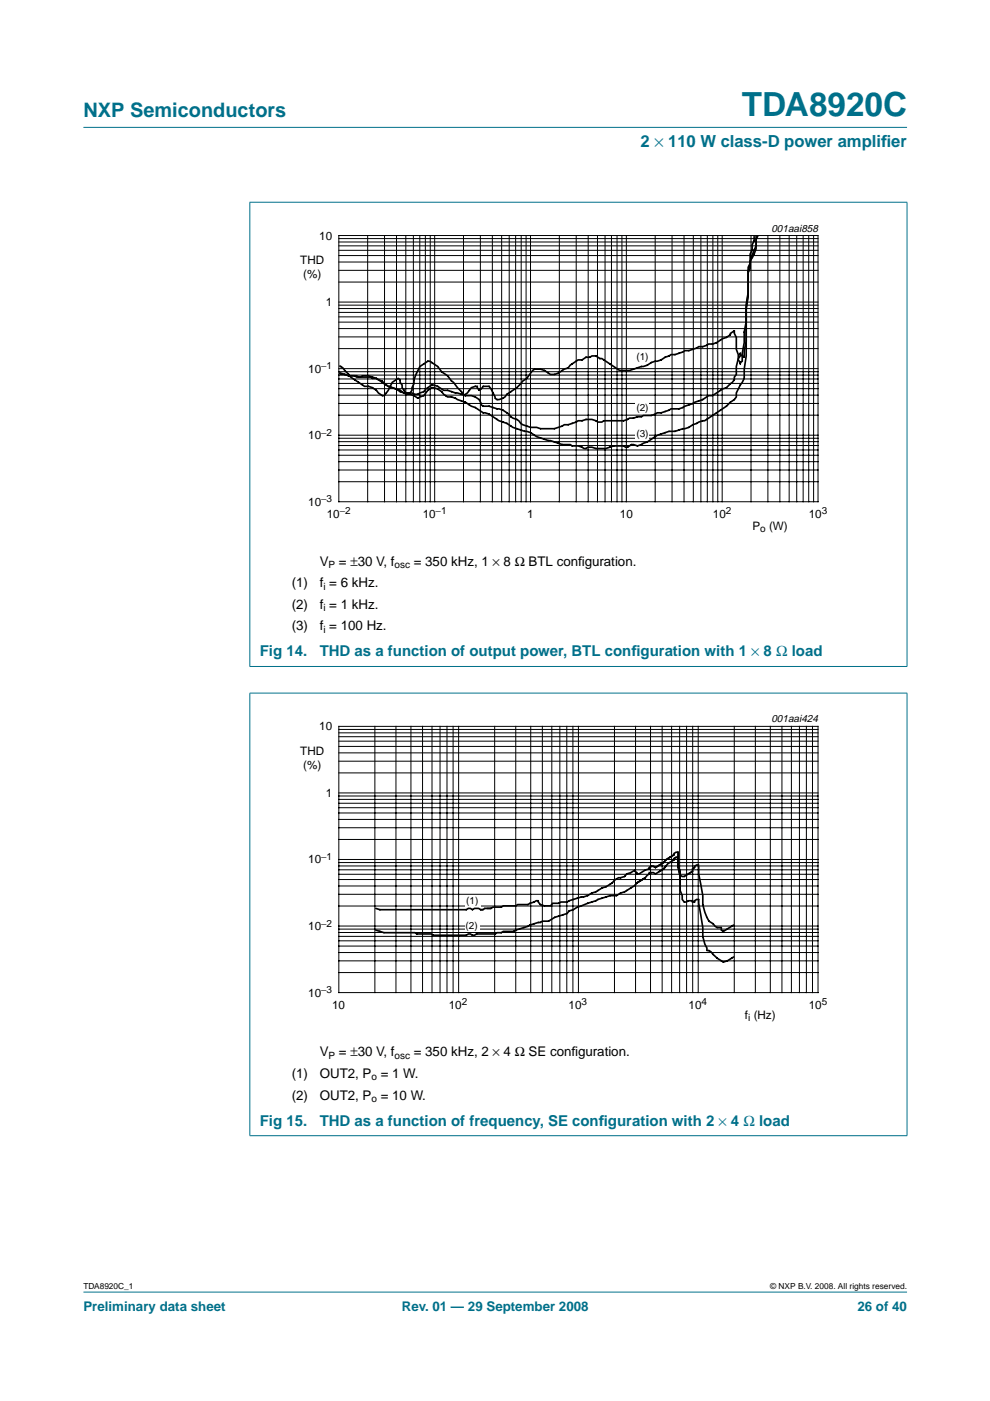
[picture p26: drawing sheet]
<svg xmlns="http://www.w3.org/2000/svg" width="210mm" height="297mm" viewBox="0 0 210 297" stroke-linecap="round" stroke-linejoin="round" font-family="sans-serif">
<defs><g id="words">
<text font-size="7.1" fill="#00708a" x="157.3" y="24.7">TDA8920C</text>
<text font-size="4.2" fill="#00708a" x="17.7" y="24.9">NXP Semiconductors</text>
<g font-size="3.5" fill="#00708a">
<text x="135.8" y="31.1">2 × 110 W class-D power amplif</text>
<text x="186.8" y="31.1">ier</text>
</g>
<g font-size="3.2" fill="#00708a">
<text x="55.1" y="139.2">Fig 14.</text>
<text x="67.8" y="139.2">THD as a function of output power, BTL conf</text>
<text x="133.9" y="139.2">iguration with 1 × 8 Ω load</text>
<text x="55.1" y="238.7">Fig 15.</text>
<text x="67.8" y="238.7">THD as a function of frequency, SE conf</text>
<text x="127" y="238.7">iguration with 2 × 4 Ω load</text>
</g>
<g font-size="2.8">
<text x="67.8" y="119.9">V</text>
<text x="71.9" y="119.9">= ±30 V, f</text>
<text x="87.7" y="119.9">= 350 kHz, 1 × 8 Ω BTL conf</text>
<text x="122.6" y="119.9">iguration.</text>
<text x="61.9" y="124.5">(1)</text>
<text x="67.8" y="124.5">f = 6 kHz.</text>
<text x="61.9" y="129.1">(2)</text>
<text x="67.8" y="129.1">f = 1 kHz.</text>
<text x="61.9" y="133.7">(3)</text>
<text x="67.8" y="133.7">f = 100 Hz.</text>
<text x="67.8" y="224">V</text>
<text x="71.9" y="224">= ±30 V, f</text>
<text x="87.7" y="224">= 350 kHz, 2 × 4 Ω SE conf</text>
<text x="121.2" y="224">iguration.</text>
<text x="61.9" y="233.1">(2)</text>
<text x="61.9" y="228.6">(1)</text>
<text x="67.8" y="233.1">OUT2, P = 10 W.</text>
<text x="67.8" y="228.6">OUT2, P = 1 W.</text>
</g>
<g font-size="2.8" fill="#00708a">
<text x="17.7" y="278">Preliminary data sheet</text>
<text x="85.2" y="278">Rev. 01 — 29 September 2008</text>
<text x="181.8" y="278">26 of 40</text>
</g>
<g font-size="2.5">
<text x="67.7" y="50.8">10</text>
<text x="63.7" y="56">THD</text>
<text x="64.3" y="59">(%)</text>
<text x="69.1" y="64.9">1</text>
<text x="65.3" y="79">10</text>
<text x="65.3" y="93.1">10</text>
<text x="65.3" y="107.2">10</text>
<text x="69.3" y="109.8">10</text>
<text x="89.6" y="109.8">10</text>
<text x="111.8" y="109.8">1</text>
<text x="131.4" y="109.8">10</text>
<text x="151.2" y="109.8">10</text>
<text x="159.5" y="112.3">P</text>
<text x="163" y="112.3">(W)</text>
<text x="171.5" y="109.8">10</text>
<text x="67.7" y="154.9">10</text>
<text x="63.7" y="160">THD</text>
<text x="64.3" y="163">(%)</text>
<text x="69.1" y="169">1</text>
<text x="65.3" y="183.1">10</text>
<text x="65.3" y="197.2">10</text>
<text x="65.3" y="211.3">10</text>
<text x="70.4" y="213.8">10</text>
<text x="95.2" y="213.8">10</text>
<text x="120.6" y="213.8">10</text>
<text x="146" y="213.8">10</text>
<text x="171.5" y="213.8">10</text>
<text x="158" y="216">f (Hz)</text>
</g>
<g font-size="2.2">
<text x="163.6" y="49.1">001aai858</text>
<text x="163.6" y="153.2">001aai424</text>
</g>
<g font-size="2.1">
<text x="134.9" y="76.4">(1)</text>
<text x="68.1" y="78.3">−1</text>
<text x="134.9" y="87">(2)</text>
<text x="68.1" y="92.4">−2</text>
<text x="134.9" y="92.6">(3)</text>
<text x="68.1" y="106.5">−3</text>
<text x="72" y="109">−2</text>
<text x="92.4" y="109">−1</text>
<text x="153.9" y="109">2</text>
<text x="161.2" y="112.8">o</text>
<text x="174.2" y="109">3</text>
<text x="68.6" y="125">i</text>
<text x="69.7" y="120.4">P</text>
<text x="83.7" y="120.4">osc</text>
<text x="68.6" y="129.6">i</text>
<text x="68.6" y="134.2">i</text>
<text x="68.1" y="182.3">−1</text>
<text x="98.9" y="191.7">(1)</text>
<text x="68.1" y="196.4">−2</text>
<text x="98.7" y="196.9">(2)</text>
<text x="68.1" y="210.6">−3</text>
<text x="97.9" y="213.1">2</text>
<text x="123.3" y="213.1">3</text>
<text x="148.7" y="213.1">4</text>
<text x="174.2" y="213.1">5</text>
<text x="158.6" y="216.5">i</text>
<text x="69.7" y="224.5">P</text>
<text x="83.7" y="224.5">osc</text>
<text x="78.8" y="229.1">o</text>
<text x="78.8" y="233.7">o</text>
</g>
<g font-size="1.8">
<text x="17.7" y="273.4">TDA8920C_1</text>
<text x="163.3" y="273.4">© NXP B.V. 2008. All rights reserved.</text>
</g>
</g></defs>
<g fill="#00708a" stroke="#00708a" stroke-width=".21">
<path d="M17.7 273.9h174.6z"/>
<path d="M17.7 27h174.6z"/>
<path d="M53 42.9v98.4z"/>
<path d="M192.3 42.9v98.4z"/>
<path d="M52.9 42.9h139.5z"/>
<path d="M52.9 141.3h139.5z"/>
<path d="M53 147v93.7z"/>
<path d="M192.3 147v93.7z"/>
<path d="M52.9 146.9h139.5z"/>
<path d="M52.9 240.8h139.5z"/>
</g>
<path d="M59.1 47.1h127v66.3h-127z" fill="none" stroke="#fff" stroke-width=".21"/>
<g fill="none" stroke="#000" stroke-width=".21">
<path d="M71.8 49.9h101.6v56.5h-101.6zM71.8 59.8h101.6M71.8 57.3h101.6M71.8 55.6h101.6M71.8 54.2h101.6M71.8 53.1h101.6M71.8 52.1h101.6M71.8 51.3h101.6M71.8 50.6h101.6M78 49.9v56.5M81.5 49.9v56.5M84.1 49.9v56.5"/>
<path d="M86 49.9v56.5M87.6 49.9v56.5M89 49.9v56.5M90.2 49.9v56.5M91.2 49.9v56.5M92.2 49.9v56.5M98.3 49.9v56.5M101.8 49.9v56.5M104.4 49.9v56.5M106.4 49.9v56.5M108 49.9v56.5M109.3 49.9v56.5"/>
<path d="M110.5 49.9v56.5M111.5 49.9v56.5M112.5 49.9v56.5M118.6 49.9v56.5M122.2 49.9v56.5M124.7 49.9v56.5M126.7 49.9v56.5M128.3 49.9v56.5M129.6 49.9v56.5M130.8 49.9v56.5M131.9 49.9v56.5M132.8 49.9v56.5"/>
<path d="M138.9 49.9v56.5M142.5 49.9v56.5M145 49.9v56.5M147 49.9v56.5M148.6 49.9v56.5M150 49.9v56.5M151.1 49.9v56.5M152.2 49.9v56.5M153.1 49.9v56.5M159.2 49.9v56.5M162.8 49.9v56.5M165.3 49.9v56.5"/>
<path d="M167.3 49.9v56.5M168.9 49.9v56.5M170.3 49.9v56.5M171.5 49.9v56.5M172.5 49.9v56.5M71.8 79.5h101.6M71.8 78.8h101.6M71.8 78.2h101.6M71.8 73.9h101.6M71.8 71.4h101.6M71.8 69.7h101.6M71.8 68.3h101.6"/>
<path d="M71.8 67.2h101.6M71.8 66.2h101.6M71.8 65.4h101.6M71.8 64.7h101.6M71.8 64h101.6M71.8 99.7h101.6M71.8 97.9h101.6M71.8 96.5h101.6M71.8 95.4h101.6M71.8 94.5h101.6M71.8 93.6h101.6M71.8 92.9h101.6"/>
<path d="M71.8 92.3h101.6M71.8 88h101.6M71.8 85.5h101.6M71.8 83.8h101.6M71.8 82.4h101.6M71.8 81.3h101.6M71.8 80.3h101.6M71.8 102.1h101.6"/>
</g>
<g fill="#fff">
<path d="M134.7 74.4h2.9v2.6h-2.9z"/>
<path d="M134.7 85.1h2.9v2.6h-2.9z"/>
<path d="M134.7 90.6h2.9v2.6h-2.9z"/>
</g>
<path d="M159.9 50.1v1l-.4 .8v1.1l-.4 .9v1.9l-.5 1.7v4.8l-.4 3.1v10.1l-.4 2.8v1.9l-1.7 3.1a1.83 1.83 0 0 1-1.2 2 29.1 29.1 0 0 1-5.1 3.6l-.4 .3-1.3 .3-2 1.1-.9 .3h-.4l-1.7 .6h-1.2a9.7 9.7 0 0 0-4.7 2.2l-2 .8-1.3-.2-.8 .5h-.5l-.4-.3h-2.1a5.7 5.7 0 0 1-4.6 .3h-.8l-.4 .3h-.5l-1.2-.6h-1.3l-.4-.2h-1.7l-2.5-.9h-.4a7.8 7.8 0 0 1-3.8-1.7l-1.2-.2a7.8 7.8 0 0 1-3.8-1.7 8.1 8.1 0 0 1-3.8-2l-1.3-.3-1.6-1.1-.9-.3a6.2 6.2 0 0 0-2.9-1.4l-1.3-.5a2.21 2.21 0 0 1-2.1-1.2l-.8-.5-1.3-.3-.8 .6-.8 1.1-1.3 .5a3.2 3.2 0 0 0-2.5-.8l-1.3-.8-.8-.3M160.3 50.1v2.1l-1.7 4.5v5.3l-.4 2.5v7.9l-.4 1.9v1.4l-.8-.5v-.3v.6l-.5 .5-.4 1.7v1.7l-.4 .6v.5l-1.7 1.7-.8 .3-2.1 1.4h-.9l-1.2 .8-5 2h-1.7a6.1 6.1 0 0 1-3 .8l-1.2 .6h-1.7l-.4 .3-2.5 .2-1.3 .6h-4.2l-.4 .3h-.8a3.2 3.2 0 0 0-3.4-.3h-.8l-2.1 .9h-.9l-2.1 .8h-2.9l-.8-.3a6.1 6.1 0 0 1-3.4-.8l-.8-.9-1.3-.5a4.3 4.3 0 0 0-2.9-1.7l-1.7-.6h-1.3l-.4-.3a1.8 1.8 0 0 0-1.2-1.6l-.9-.3h-1.2M160.7 50.1l-.4 .7a5.9 5.9 0 0 1-1.2 4.5v1.6l-.5 .9v5l-.4 2.6v2.8l-.4 2.2v2.3l-.4 2.2v1.7l-.4 .3v.2v-.2l-.5-.6v-1.1l-.4-1.1v-2.6l-.4-.8v-.6l-.8 .6v.3l-.9 .5-.8 .3a3.8 3.8 0 0 1-3 1.1l-1.2 .6h-.9l-2 .8h-.9l-2.1 .9h-.8l-2.1 1.1-1.3 .3-.8 .3-.9 .5-3.7 1.1h-2.1l-3.8-2.5h-.4a1.46 1.46 0 0 0-2.1-.3h-.8l-.9 .6h-.8l-1.7 1.1-.4 .6-.9 .3a3.8 3.8 0 0 1-2.9 1.1 4 4 0 0 0-3.4-1.1l-.4 .2-1.2 1.7-.9 .6a8.8 8.8 0 0 1-3.3 2.8 2.21 2.21 0 0 1-2.1 1.1l-.4-.3-.5-1.1-.8-1.4h-1.3l-.8 .9-.4-.6v-.3l-1.3 .3-.8 1.1-.4 .3v.3M72 79.2l.3 .2h.8M72 77.6l.7 .4 1.7 2 2.9 1.9a3.1 3.1 0 0 1 2.9 1.4l.9 .6h.4l.8-1.1 .9-1.7 1.2-.9 .4 .3v.6l.5 .5v.6l.8 1.1h.8l.5-.5v-.6l.4-.8v-.9l.4-1.1 .8-1.7 1.7-1.1h.4l1.7 1.1 .8 1.1 1.3 .9 .8 1.1 .5 .3 .8 1.1 1.7 1.7M72.1 79l1.8 .7M73.9 79.7h1.7l.4 .3h2.5l.5 .2h.8M73.9 79.7h1.3l.4 .3h.9l.4-.3h1.2l1.7 .5M79.8 80.2l2.9 2 1.3 .3M79.8 80.2l1.3 .6a2.25 2.25 0 0 0 1.6 1.1l1.3 .6M84 82.5l.8 .5 .9 .3h1.7l.4 .3h.8l1.3-.6 .4-.5 1.2-.9h.5l.8 .3 1.3 .9h.8l3.8 1.1" fill="none" stroke="#000" stroke-width=".35"/>
<path d="M59.1 151.2h127v66.3h-127z" fill="none" stroke="#fff" stroke-width=".21"/>
<g fill="none" stroke="#000" stroke-width=".21">
<path d="M71.8 154h101.6v56.4h-101.6zM71.8 159.6h101.6M71.8 158.3h101.6M71.8 157.1h101.6M71.8 156.2h101.6M71.8 155.4h101.6M71.8 154.7h101.6M79.5 154v56.4M84 154v56.4M87.1 154v56.4M89.6 154v56.4M91.6 154v56.4"/>
<path d="M93.3 154v56.4M94.8 154v56.4M96.1 154v56.4M97.2 154v56.4M104.9 154v56.4M109.4 154v56.4M112.5 154v56.4M115 154v56.4M117 154v56.4M118.7 154v56.4M120.2 154v56.4M121.5 154v56.4"/>
<path d="M122.6 154v56.4M130.3 154v56.4M134.8 154v56.4M137.9 154v56.4M140.4 154v56.4M142.4 154v56.4M144.1 154v56.4M145.6 154v56.4M146.9 154v56.4M148 154v56.4M155.7 154v56.4M160.2 154v56.4"/>
<path d="M163.3 154v56.4M165.8 154v56.4M167.8 154v56.4M169.5 154v56.4M171 154v56.4M172.3 154v56.4M71.8 178h101.6M71.8 175.5h101.6M71.8 173.7h101.6M71.8 172.4h101.6M71.8 171.3h101.6M71.8 170.3h101.6"/>
<path d="M71.8 169.5h101.6M71.8 168.8h101.6M71.8 168.1h101.6M71.8 163.9h101.6M71.8 161.4h101.6M71.8 199.5h101.6M71.8 198.5h101.6M71.8 197.7h101.6M71.8 197h101.6M71.8 196.3h101.6M71.8 192.1h101.6M71.8 189.6h101.6"/>
<path d="M71.8 187.8h101.6M71.8 186.5h101.6M71.8 185.4h101.6M71.8 184.4h101.6M71.8 183.6h101.6M71.8 182.9h101.6M71.8 182.2h101.6M71.8 206.2h101.6M71.8 203.7h101.6M71.8 202h101.6M71.8 200.6h101.6"/>
</g>
<g fill="#fff">
<path d="M98.7 189.8h3.2v2.6h-3.2z"/>
<path d="M98.5 194.9h3.2v2.7h-3.2z"/>
</g>
<path d="M79.7 192.6l.8 .3h18.4l.4-.3h.4l.5 .3 .4-.3h.9l.4 .3M101.9 192.9h.5M116.8 192.1h-1.4l-.8-.3-.5-.6v-.2h-.4l-1.8 .8h-2.1l-.5 .3h-2.6l-.4 .2h-1.8l-.4 .3h-1.3l-.4 .3h-.5M116.8 192l.4-.5h1.3l.4-.3h1.3l.5-.2 2.6-.8 1.3-.3 3-1.6a5 5 0 0 0 2.7-1.7l.8-.5 1.3-.3 .5-.5 .8-.3 .9-.5v.2l.5 .3v.3h.4l1.3-.8 .9-.3v-.3l.4-.2h.4l.5 .2 3.9-2.7v-.2l.4-.3h.5v3l.4 2.1v3l.4 1.1v.8l.5 .5h.4l.5-.2h.8v.2h.5v-.2l.4-.3h.4v.8l.9 5.2v1.9l.4 1.6 .5 .8v.5M123.3 192.1l-2.6 1-.5 .6-2.6 .8-1.3 .8h-1.3l-.4 .3-2.2 .5-3.5 1.4h-2.2l-.4 .2h-.9l-.4 .3h-4l-.4 .3h-.4l-.5-.3h-.4l-.4 .3h-7l-.4-.3h-3.1l-.4-.3h-6.6l-1.7-.5M143.8 181v2.9l.4 1.9v1.4M148.1 183.4h-.4l-.4 .3v.2l-.5 .3v.5l-1.7 1.1h-.5l-.4-.2v-.9l-.4-1v-1.9h-.5l-.4 .2v.3a4.4 4.4 0 0 0-2.2 1.9l-1.7 1.1-.5-.3h-.8v.3l-.9 .8-1.7 1.1-.5 .5-2.2 1.4-.8 .3-.9 .5h-1.3l-2.6 .8-3.6 1.4M148.1 183.7v1.6l.9 4.6a9.2 9.2 0 0 0 1.3 5.4l.9 .6 .9 .8h.8v.5l.5 .3 2.2-1.4M149.9 201.5h.4l.5 .3 1.3 1.4 1.3 .8 .8-.3 1.4-.8" fill="none" stroke="#000" stroke-width=".35"/>
<use href="#words"/>
</svg>
